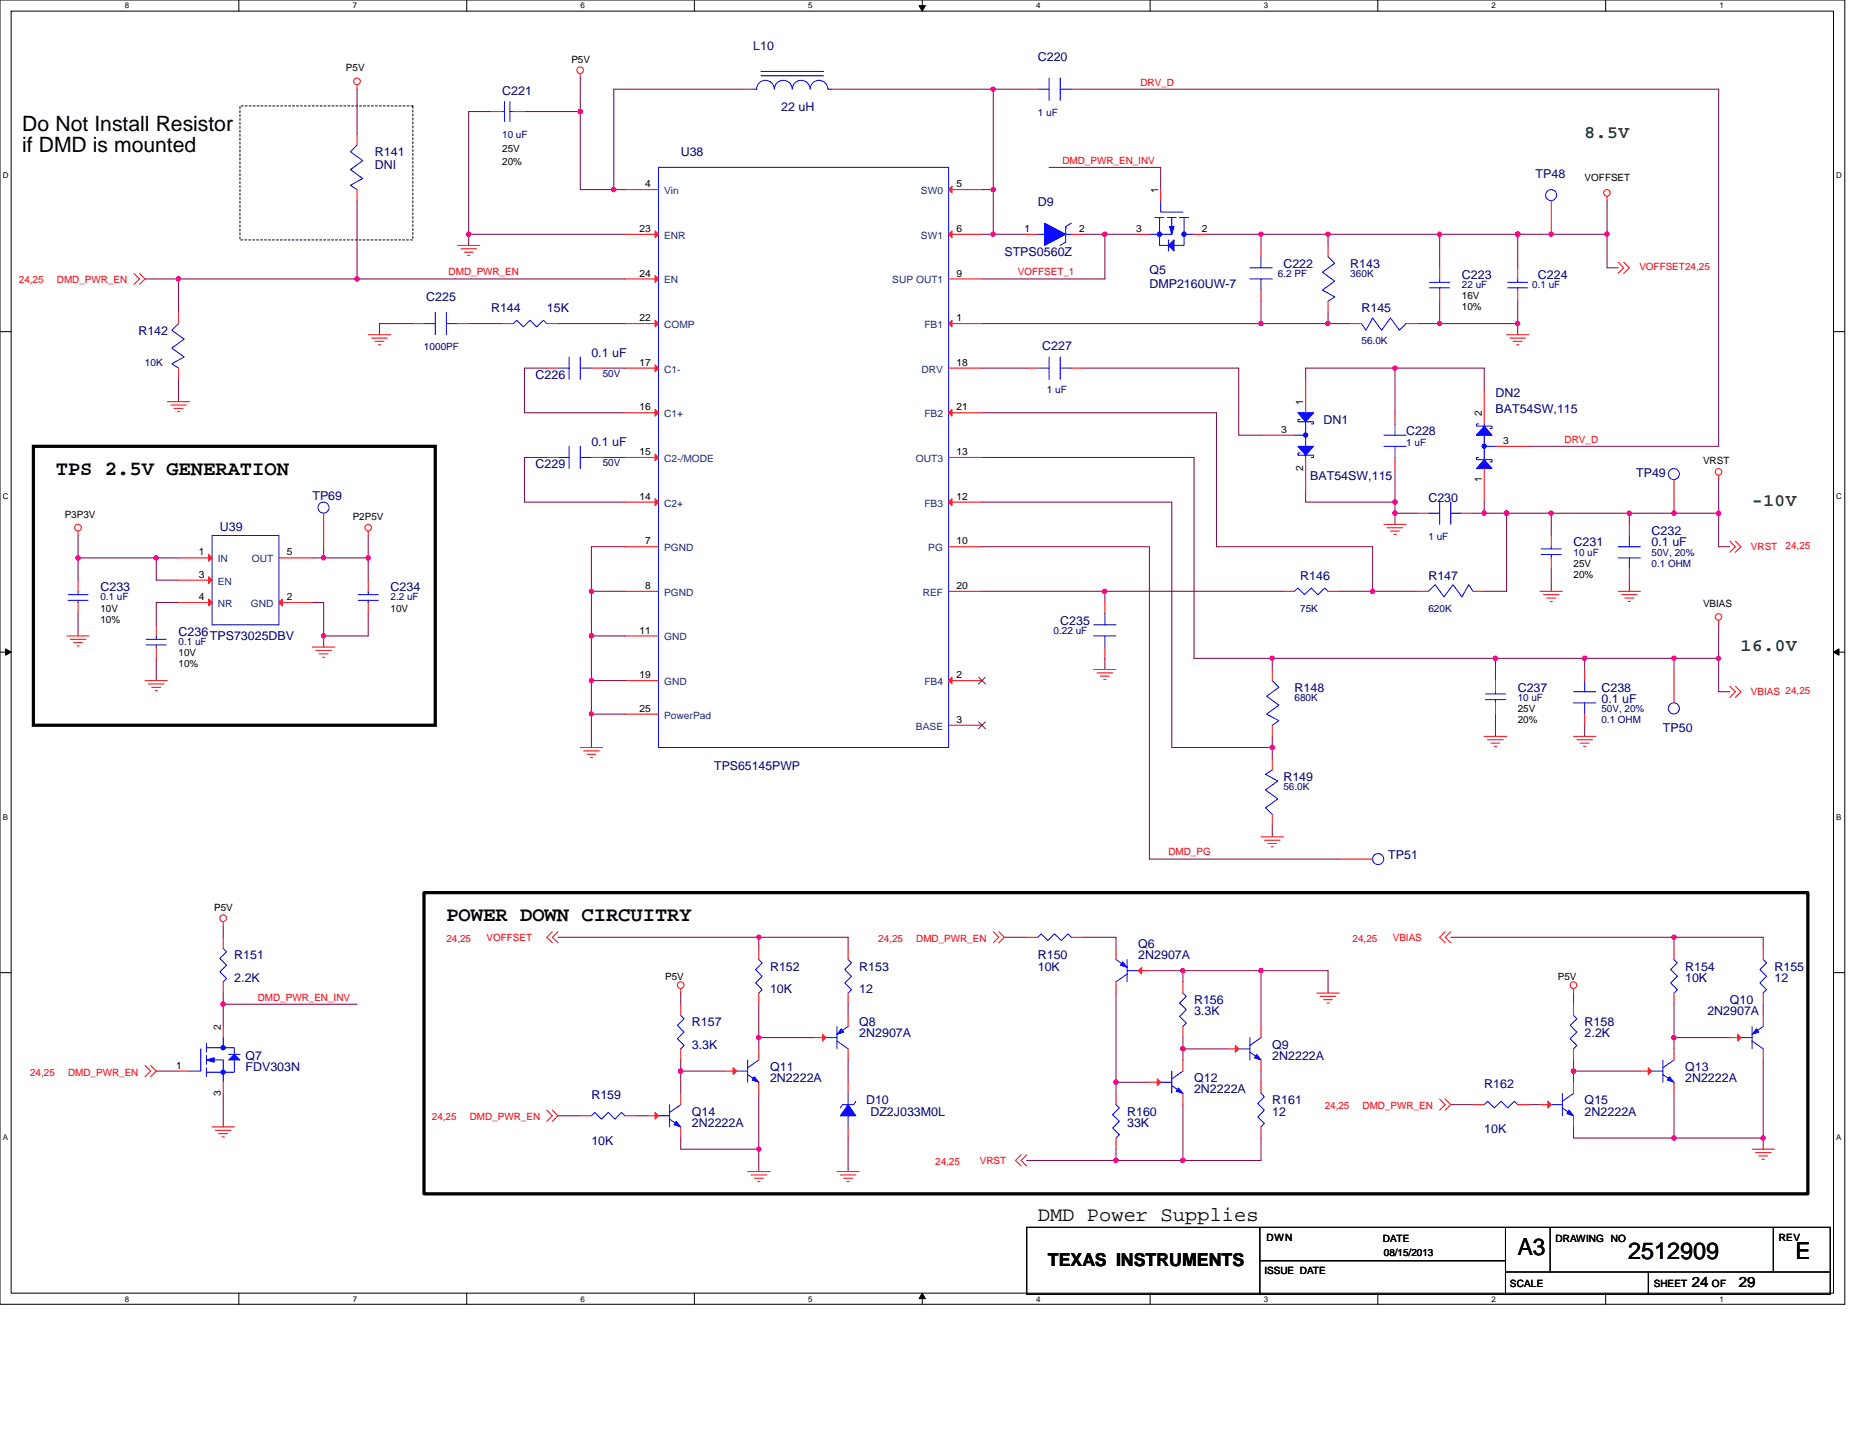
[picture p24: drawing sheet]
<svg xmlns="http://www.w3.org/2000/svg" width="279mm" height="216mm" viewBox="0 0 279 216" stroke-linecap="round" stroke-linejoin="round" font-family="sans-serif">
<defs><g id="words">
<g font-size="3.5">
<text x="228" y="188.6">A3</text>
<text x="244.6" y="189.2">2512909</text>
<text x="269.7" y="189.2">E</text>
</g>
<g font-size="3.2">
<text x="3.3" y="19.6">Do Not Install Resistor</text>
<text x="3.3" y="22.9">if DMD is mounted</text>
</g>
<g font-size="3.1">
<text x="8.4" y="71.3">TPS 2.5V GENERATION</text>
<text x="67.1" y="138.4">POWER DOWN CIRCUITRY</text>
<text x="155.9" y="183.5">DMD Power Supplies</text>
</g>
<g font-size="2.7" fill="#008000">
<text x="238" y="20.7">8.5V</text>
<text x="263.2" y="76">-10V</text>
<text x="261.5" y="97.8">16.0V</text>
</g>
<text font-size="2.7" x="157.4" y="190.2">TEXAS INSTRUMENTS</text>
<g font-size="2.2">
<text x="254.1" y="193.4">24</text>
<text x="261.2" y="193.4">29</text>
</g>
<g font-size="1.8" fill="#000080">
<text x="113.2" y="7.5">L10</text>
<text x="155.9" y="9.2">C220</text>
<text x="75.4" y="14.2">C221</text>
<text x="117.3" y="16.7">22 uH</text>
<text x="56.3" y="23.4">R141</text>
<text x="102.3" y="23.4">U38</text>
<text x="56.3" y="25.4">DNI</text>
<text x="230.7" y="26.8">TP48</text>
<text x="155.9" y="31">D9</text>
<text x="150.9" y="38.5">STPS0560Z</text>
<text x="172.7" y="41.2">Q5</text>
<text x="192.8" y="40.2">C222</text>
<text x="202.8" y="40.2">R143</text>
<text x="219.6" y="41.9">C223</text>
<text x="231" y="41.9">C224</text>
<text x="64" y="45.2">C225</text>
<text x="73.8" y="46.9">R144</text>
<text x="82.1" y="46.9">15K</text>
<text x="172.7" y="43.2">DMP2160UW-7</text>
<text x="204.5" y="46.9">R145</text>
<text x="20.8" y="50.3">R142</text>
<text x="88.8" y="53.6">0.1 uF</text>
<text x="156.6" y="52.6">C227</text>
<text x="80.5" y="57">C226</text>
<text x="224.6" y="59.6">DN2</text>
<text x="198.8" y="63.7">DN1</text>
<text x="211.2" y="65.3">C228</text>
<text x="224.6" y="62">BAT54SW,115</text>
<text x="80.5" y="70.4">C229</text>
<text x="88.8" y="67">0.1 uF</text>
<text x="245.8" y="71.7">TP49</text>
<text x="46.9" y="75.1">TP69</text>
<text x="196.8" y="72.1">BAT54SW,115</text>
<text x="214.6" y="75.4">C230</text>
<text x="33" y="79.8">U39</text>
<text x="236.4" y="82.1">C231</text>
<text x="248.1" y="80.4">C232</text>
<text x="248.1" y="82.1">0.1 uF</text>
<text x="15.1" y="88.8">C233</text>
<text x="58.7" y="88.8">C234</text>
<text x="195.3" y="87.1">R146</text>
<text x="214.6" y="87.1">R147</text>
<text x="26.8" y="95.5">C236</text>
<text x="159.3" y="93.9">C235</text>
<text x="31.5" y="96.2">TPS73025DBV</text>
<text x="194.5" y="103.9">R148</text>
<text x="228" y="103.9">C237</text>
<text x="240.6" y="103.9">C238</text>
<text x="240.6" y="105.6">0.1 uF</text>
<text x="249.8" y="109.9">TP50</text>
<text x="107.3" y="115.6">TPS65145PWP</text>
<text x="192.8" y="117.3">R149</text>
<text x="208.5" y="129.1">TP51</text>
<text x="171" y="142.5">Q6</text>
<text x="35.2" y="144.1">R151</text>
<text x="35.2" y="147.5">2.2K</text>
<text x="115.7" y="145.8">R152</text>
<text x="115.7" y="149.2">10K</text>
<text x="129.1" y="145.8">R153</text>
<text x="129.1" y="149.2">12</text>
<text x="155.9" y="144.1">R150</text>
<text x="155.9" y="145.8">10K</text>
<text x="171" y="144.1">2N2907A</text>
<text x="253.1" y="145.8">R154</text>
<text x="253.1" y="147.5">10K</text>
<text x="266.6" y="145.8">R155</text>
<text x="266.6" y="147.5">12</text>
<text x="103.9" y="154.2">R157</text>
<text x="129.1" y="154.2">Q8</text>
<text x="129.1" y="155.9">2N2907A</text>
<text x="179.4" y="150.9">R156</text>
<text x="179.4" y="152.5">3.3K</text>
<text x="238" y="154.2">R158</text>
<text x="238" y="155.9">2.2K</text>
<text x="256.5" y="152.5">2N2907A</text>
<text x="259.8" y="150.9">Q10</text>
<text x="36.9" y="159.2">Q7</text>
<text x="36.9" y="160.9">FDV303N</text>
<text x="103.9" y="157.5">3.3K</text>
<text x="115.7" y="160.9">Q11</text>
<text x="191.1" y="157.5">Q9</text>
<text x="191.1" y="159.2">2N2222A</text>
<text x="253.1" y="160.9">Q13</text>
<text x="88.8" y="165.1">R159</text>
<text x="103.9" y="167.6">Q14</text>
<text x="115.7" y="162.6">2N2222A</text>
<text x="130.1" y="165.9">D10</text>
<text x="130.7" y="167.6">DZ2J033M0L</text>
<text x="169.3" y="167.6">R160</text>
<text x="179.4" y="162.6">Q12</text>
<text x="179.4" y="164.3">2N2222A</text>
<text x="191.1" y="165.9">R161</text>
<text x="191.1" y="167.6">12</text>
<text x="222.9" y="163.4">R162</text>
<text x="238" y="165.9">Q15</text>
<text x="238" y="167.6">2N2222A</text>
<text x="253.1" y="162.6">2N2222A</text>
<text x="88.8" y="172">10K</text>
<text x="103.9" y="169.3">2N2222A</text>
<text x="169.3" y="169.3">33K</text>
<text x="222.9" y="170.3">10K</text>
</g>
<g font-size="1.5">
<text x="52" y="10.7">P5V</text>
<text x="85.8" y="9.4">P5V</text>
<text x="75.4" y="22.8">25V</text>
<text x="75.4" y="24.8">20%</text>
<text x="96.9" y="28.1">4</text>
<text x="143.7" y="28.1">5</text>
<text x="174" y="29" transform="rotate(-90 174 29)">1</text>
<text x="238" y="27.2">VOFFSET</text>
<text x="96.1" y="34.8">23</text>
<text x="143.7" y="34.8">6</text>
<text x="153.9" y="34.8">1</text>
<text x="162.1" y="34.8">2</text>
<text x="170.6" y="34.8">3</text>
<text x="180.5" y="34.8">2</text>
<text x="96.1" y="41.6">24</text>
<text x="143.7" y="41.6">9</text>
<text x="219.6" y="44.9">16V</text>
<text x="219.6" y="46.6">10%</text>
<text x="96.1" y="48.3">22</text>
<text x="143.7" y="48.3">1</text>
<text x="96.1" y="54.9">17</text>
<text x="143.7" y="54.9">18</text>
<text x="96.1" y="61.7">16</text>
<text x="143.7" y="61.7">21</text>
<text x="192.4" y="65">3</text>
<text x="195.8" y="60.9" transform="rotate(-90 195.8 60.9)">1</text>
<text x="222.6" y="62.5" transform="rotate(-90 222.6 62.5)">2</text>
<text x="96.1" y="68.4">15</text>
<text x="143.7" y="68.4">13</text>
<text x="195.8" y="70.7" transform="rotate(-90 195.8 70.7)">2</text>
<text x="225.8" y="66.7">3</text>
<text x="255.8" y="69.7">VRST</text>
<text x="9.7" y="77.8">P3P3V</text>
<text x="96.1" y="75.1">14</text>
<text x="143.7" y="75.1">12</text>
<text x="222.6" y="72.4" transform="rotate(-90 222.6 72.4)">1</text>
<text x="29.8" y="83.5">1</text>
<text x="43.1" y="83.5">5</text>
<text x="53" y="78.1">P2P5V</text>
<text x="96.9" y="81.8">7</text>
<text x="143.7" y="81.8">10</text>
<text x="29.8" y="86.8">3</text>
<text x="96.9" y="88.5">8</text>
<text x="143.7" y="88.5">20</text>
<text x="236.4" y="85.2">25V</text>
<text x="236.4" y="86.8">20%</text>
<text x="15.1" y="91.9">10V</text>
<text x="15.1" y="93.6">10%</text>
<text x="29.8" y="90.2">4</text>
<text x="43.1" y="90.2">2</text>
<text x="58.7" y="91.9">10V</text>
<text x="96.1" y="95.2">11</text>
<text x="255.8" y="91.2">VBIAS</text>
<text x="26.8" y="98.6">10V</text>
<text x="26.8" y="100.3">10%</text>
<text x="96.1" y="101.9">19</text>
<text x="143.7" y="101.9">2</text>
<text x="96.1" y="106.9">25</text>
<text x="228" y="107">25V</text>
<text x="143.7" y="108.6">3</text>
<text x="228" y="108.6">20%</text>
<text x="32.2" y="136.8">P5V</text>
<text x="99.9" y="147.2">P5V</text>
<text x="234" y="147.2">P5V</text>
<text x="33.2" y="154.7" transform="rotate(-90 33.2 154.7)">2</text>
<text x="26.5" y="160.6">1</text>
<text x="33.2" y="164.6" transform="rotate(-90 33.2 164.6)">3</text>
<text x="189.9" y="191.5">ISSUE DATE</text>
<text x="190.3" y="186.4">DWN</text>
<text x="207.7" y="186.6">DATE</text>
<text x="207.9" y="188.8">08/15/2013</text>
<text x="233.7" y="186.6">DRAWING</text>
<text x="242" y="186.6">NO</text>
<text x="267.2" y="186.4">REV</text>
<text x="226.8" y="193.3">SCALE</text>
<text x="248.4" y="193.3">SHEET</text>
<text x="257.2" y="193.3">OF</text>
</g>
<g font-size="1.5" fill="#000080">
<text x="155.9" y="17.4">1 uF</text>
<text x="75.4" y="20.8">10 uF</text>
<text x="191.9" y="41.6">6.2 PF</text>
<text x="202.8" y="41.6">360K</text>
<text x="219.6" y="43.3">22 uF</text>
<text x="230.2" y="43.3">0.1 uF</text>
<text x="63.7" y="52.6">1000PF</text>
<text x="204.5" y="51.6">56.0K</text>
<text x="21.8" y="55">10K</text>
<text x="90.5" y="56.7">50V</text>
<text x="157.2" y="59">1 uF</text>
<text x="90.5" y="70.1">50V</text>
<text x="211.2" y="67.1">1 uF</text>
<text x="214.6" y="81.2">1 uF</text>
<text x="236.4" y="83.5">10 uF</text>
<text x="248.1" y="83.5">50V, 20%</text>
<text x="248.1" y="85.2">0.1 OHM</text>
<text x="15.1" y="90.2">0.1 uF</text>
<text x="58.7" y="90.2">2.2 uF</text>
<text x="158.2" y="95.2">0.22 uF</text>
<text x="195.3" y="91.9">75K</text>
<text x="214.6" y="91.9">620K</text>
<text x="26.8" y="96.9">0.1 uF</text>
<text x="194.5" y="105.3">680K</text>
<text x="228" y="105.3">10 uF</text>
<text x="240.6" y="107">50V, 20%</text>
<text x="240.6" y="108.6">0.1 OHM</text>
<text x="192.8" y="118.7">56.0K</text>
</g>
<g font-size="1.5" fill="#f00">
<text x="171.3" y="12.8">DRV_D</text>
<text x="159.6" y="24.6">DMD_PWR_EN_INV</text>
<text x="67.4" y="41.4">DMD_PWR_EN</text>
<text x="152.9" y="41.4">VOFFSET_1</text>
<text x="246.3" y="40.6">VOFFSET24,25</text>
<text x="2.8" y="42.6">24,25</text>
<text x="8.6" y="42.6">DMD_PWR_EN</text>
<text x="235" y="66.5">DRV_D</text>
<text x="263" y="82.7">VRST</text>
<text x="268.2" y="82.5">24,25</text>
<text x="263" y="104.5">VBIAS 24,25</text>
<text x="175.5" y="128.5">DMD_PG</text>
<text x="67.1" y="141.5">24,25</text>
<text x="73.1" y="141.3">VOFFSET</text>
<text x="131.9" y="141.5">24,25</text>
<text x="137.6" y="141.5">DMD_PWR_EN</text>
<text x="203.2" y="141.5">24,25</text>
<text x="209.2" y="141.3">VBIAS</text>
<text x="38.7" y="150.3">DMD_PWR_EN_INV</text>
<text x="4.5" y="161.6">24,25</text>
<text x="10.2" y="161.6">DMD_PWR_EN</text>
<text x="199" y="166.6">24,25</text>
<text x="204.7" y="166.6">DMD_PWR_EN</text>
<text x="64.9" y="168.3">24,25</text>
<text x="70.6" y="168.3">DMD_PWR_EN</text>
<text x="140.5" y="175">24,25</text>
<text x="147.2" y="174.9">VRST</text>
</g>
<g font-size="1.5" fill="#004080">
<text x="99.8" y="29.2">Vin</text>
<text x="138.3" y="29.2">SW0</text>
<text x="99.8" y="35.9">ENR</text>
<text x="138.3" y="35.9">SW1</text>
<text x="99.8" y="42.6">EN</text>
<text x="134" y="42.6">SUP OUT1</text>
<text x="99.8" y="49.3">COMP</text>
<text x="138.9" y="49.3">FB1</text>
<text x="99.8" y="56">C1-</text>
<text x="138.4" y="56">DRV</text>
<text x="99.8" y="62.7">C1+</text>
<text x="138.9" y="62.7">FB2</text>
<text x="99.8" y="69.4">C2-/MODE</text>
<text x="137.6" y="69.4">OUT3</text>
<text x="99.8" y="76.1">C2+</text>
<text x="138.9" y="76.1">FB3</text>
<text x="99.8" y="82.8">PGND</text>
<text x="139.4" y="82.8">PG</text>
<text x="32.7" y="84.5">IN</text>
<text x="32.7" y="87.8">EN</text>
<text x="37.8" y="84.5">OUT</text>
<text x="99.8" y="89.5">PGND</text>
<text x="138.6" y="89.5">REF</text>
<text x="32.7" y="91.2">NR</text>
<text x="37.7" y="91.2">GND</text>
<text x="99.8" y="96.2">GND</text>
<text x="99.8" y="102.9">GND</text>
<text x="99.8" y="108">PowerPad</text>
<text x="138.9" y="102.9">FB4</text>
<text x="137.6" y="109.6">BASE</text>
</g>
<g font-size="1.2">
<text x="18.8" y="1.3">8</text>
<text x="53" y="1.3">7</text>
<text x="87.2" y="1.3">6</text>
<text x="121.4" y="1.3">5</text>
<text x="155.6" y="1.3">4</text>
<text x="189.9" y="1.3">3</text>
<text x="224.1" y="1.3">2</text>
<text x="258.3" y="1.3">1</text>
<text x=".4" y="26.8">D</text>
<text x="275.8" y="26.8">D</text>
<text x=".4" y="75">C</text>
<text x="275.8" y="75">C</text>
<text x=".4" y="123.1">B</text>
<text x="275.8" y="123.1">B</text>
<text x=".4" y="171.3">A</text>
<text x="275.8" y="171.3">A</text>
<text x="18.8" y="195.6">8</text>
<text x="53" y="195.6">7</text>
<text x="87.2" y="195.6">6</text>
<text x="121.4" y="195.6">5</text>
<text x="155.6" y="195.6">4</text>
<text x="189.9" y="195.6">3</text>
<text x="224.1" y="195.6">2</text>
<text x="258.3" y="195.6">1</text>
</g>
</g></defs>
<path d="M0 0h277.1v196h-277.1zM1.7 1.7h273.7v192.6h-273.7z" fill="none" stroke="#000" stroke-width=".15"/>
<g fill="#fff">
<path d="M18.8 .2h.6v1.3h-.6z"/>
<path d="M18.8 194.5h.6v1.3h-.6z"/>
</g>
<path d="M35.9 0v1.7M35.9 194.3v1.7" fill="none" stroke="#000" stroke-width=".15"/>
<g fill="#fff">
<path d="M53 .2h.6v1.3h-.6z"/>
<path d="M53 194.5h.6v1.3h-.6z"/>
</g>
<path d="M70.1 0v1.7M70.1 194.3v1.7" fill="none" stroke="#000" stroke-width=".15"/>
<g fill="#fff">
<path d="M87.2 .2h.7v1.3h-.7z"/>
<path d="M87.2 194.5h.7v1.3h-.7z"/>
</g>
<path d="M104.3 0v1.7M104.3 194.3v1.7" fill="none" stroke="#000" stroke-width=".15"/>
<g fill="#fff">
<path d="M121.4 .2h.7v1.3h-.7z"/>
<path d="M121.4 194.5h.7v1.3h-.7z"/>
</g>
<path d="M138.5 0v1.7M138.5 194.3v1.7" fill="none" stroke="#000" stroke-width=".15"/>
<path d="M138 .8h1l-.5 .9zM138.5 194.3l.5 .8h-1z" fill="#000" stroke="#000" stroke-width=".15"/>
<g fill="#fff">
<path d="M155.6 .2h.7v1.3h-.7z"/>
<path d="M155.6 194.5h.7v1.3h-.7z"/>
</g>
<path d="M172.8 0v1.7M172.8 194.3v1.7" fill="none" stroke="#000" stroke-width=".15"/>
<g fill="#fff">
<path d="M189.9 .2h.6v1.3h-.6z"/>
<path d="M189.9 194.5h.6v1.3h-.6z"/>
</g>
<path d="M207 0v1.7M207 194.3v1.7" fill="none" stroke="#000" stroke-width=".15"/>
<g fill="#fff">
<path d="M224.1 .2h.6v1.3h-.6z"/>
<path d="M224.1 194.5h.6v1.3h-.6z"/>
</g>
<path d="M241.2 0v1.7M241.2 194.3v1.7" fill="none" stroke="#000" stroke-width=".15"/>
<g fill="#fff">
<path d="M258.3 .2h.7v1.3h-.7z"/>
<path d="M258.3 194.5h.7v1.3h-.7z"/>
<path d="M.4 25.7h.9v1.4h-.9z"/>
<path d="M275.8 25.7h.9v1.4h-.9z"/>
<path d="M.4 73.9h.9v1.3h-.9z"/>
<path d="M275.8 73.9h.9v1.3h-.9z"/>
</g>
<path d="M0 49.8h1.7M275.4 49.8h1.7" fill="none" stroke="#000" stroke-width=".15"/>
<g fill="#fff">
<path d="M.4 122h.8v1.4h-.8z"/>
<path d="M275.8 122h.8v1.4h-.8z"/>
</g>
<path d="M0 98h1.7M275.4 98h1.7" fill="none" stroke="#000" stroke-width=".15"/>
<path d="M.8 97.5l.9 .5-.9 .4zM275.4 98l.8-.5v.9z" fill="#000" stroke="#000" stroke-width=".15"/>
<g fill="#fff">
<path d="M.4 170.2h.8v1.3h-.8z"/>
<path d="M275.8 170.2h.8v1.3h-.8z"/>
</g>
<path d="M0 146.1h1.7M275.4 146.1h1.7M154.2 184.4h120.7v10.1h-120.7zM189.3 184.4v10.1M189.3 189.4h36.8M226.1 184.4v10.1M226.1 191.1h6.8M232.9 184.4v6.7h41.9M247.6 191.1v3.4M266.4 184.4v6.7" fill="none" stroke="#000" stroke-width=".15"/>
<path d="M36 15.9h26v20.1h-26z" fill="none" stroke="#000" stroke-width=".15" stroke-dasharray=".3 .3"/>
<path d="M5 67.1h60.4v41.9h-60.4zM63.7 134.1h207.9v45.3h-207.9z" fill="none" stroke="#000" stroke-width=".49"/>
<g fill="none" stroke="#800040" stroke-width=".15">
<path d="M53.6 13.4v6.7M73.8 16.8h-3.4v18.4M78.8 16.8h8.4M87.2 11.7v5.1M87.2 16.8v11.7h5M111.5 13.4h-19.3v15.1M126.6 13.4h22.6v15.1M149.2 13.4h5M162.6 13.4h95.6v53.7h-28.5M53.6 30.2v11.7M70.4 35.2h23.5M70.4 35.2v1.7"/>
<path d="M92.2 28.5h1.7M147.5 28.5h1.7M147.5 35.2h1.7M149.2 35.2h5M149.2 28.5v6.7M157.6 25.1h16.7v3.4M162.6 35.2h3.4M166 35.2v6.7h-18.5M166 35.2h5M181 35.2h8.4M189.4 35.2h10.1M189.4 35.2v1.7"/>
<path d="M199.5 35.2v1.7M199.5 35.2h16.8M216.3 35.2h11.7M216.3 35.2v5M228 35.2v5M228 35.2h13.4M241.4 35.2v5h1.7M241.4 30.2v5M21.8 41.9h5M26.8 41.9h26.8M26.8 57v3.3M26.8 41.9v5"/>
<path d="M53.6 41.9h40.3M62 48.6h-5v1.7M70.4 48.6h5M82.1 55.3h-3.3v6.7h15.1M83.8 48.6h10.1M90.5 55.3h3.4M147.5 55.3h6.7M147.5 48.6h41.9M162.6 55.3h23.5v10.1h3.3M189.4 45.3v3.3M189.4 48.6h10.1M199.5 46.9v1.7"/>
<path d="M199.5 48.6h3.3M209.5 55.3h13.4v3.4M209.5 55.3h-13.4v1.7M209.5 55.3v6.7M212.9 48.6h3.4M216.3 48.6h11.7M216.3 45.3v3.3M228 45.3v3.3M228 48.6v1.7M82.1 68.7h-3.3v6.7h15.1M90.5 68.7h3.4M147.5 75.4h28.5v36.9h15.1"/>
<path d="M147.5 62h35.2v20.1h23.5v6.7M147.5 68.7h31.9v30.2h11.7M196.1 73.8v1.6h13.4M209.5 75.4v1.7h3.4M209.5 77.1v1.7M209.5 70.4v5M221.3 77.1h1.6M222.9 77.1h3.4M222.9 75.4v1.7M226.3 77.1v11.7h-3.4M226.3 77.1h6.7M233 77.1v3.4"/>
<path d="M233 77.1h11.8M244.8 77.1h13.4M244.8 77.1v1.7M258.2 77.1v5h1.6M258.2 72.1v5M11.7 83.8v3.4M11.7 92.2v3.3M11.7 80.5v3.3M11.7 83.8h11.8M23.5 83.8v3.4h3.3M23.5 83.8h3.3M23.5 98.9v3.4"/>
<path d="M26.8 90.5h-3.3v3.4M46.9 90.5h1.7v5M48.6 82.1v1.7h-1.7M48.6 83.8h6.7M48.6 95.5v1.7M55.3 83.8v3.4M55.3 92.2v3.3h-6.7M55.3 80.5v3.3M88.8 95.5h5.1M88.8 88.8h5.1M88.8 95.5v6.8M88.8 88.8v6.7"/>
<path d="M93.9 82.1h-5.1v6.7M147.5 88.8h18.5v1.7M147.5 82.1h25.2v47h28.5M166 98.9v1.7M166 88.8h26.8M191.1 98.9h33.5M191.1 98.9v1.7M201.2 88.8h5M206.2 88.8h6.7M224.6 98.9h26.9v1.7M224.6 98.9v3.4M233 85.5v3.3"/>
<path d="M238 98.9v1.7M244.8 87.2v1.6M251.5 98.9h6.7M258.2 98.9v5h1.6M258.2 93.9v5M88.8 102.3h5.1M88.8 102.3v5h5.1M88.8 107.3v5M191.1 110.6v1.7M191.1 112.3v1.7M224.6 107.3v3.3M238 109v1.6"/>
<path d="M33.5 139.1v1.7M191.1 124.1v1.6M33.5 150.9v3.3M33.5 150.9h20.1M33.5 149.2v1.7M83.8 140.8h30.2M102.3 159.3v1.6M102.3 149.2v1.7M114 140.8v1.7M114 150.9v5M114 155.9v1.7M114 140.8h13.4v1.7"/>
<path d="M114 155.9h8.4M127.4 159.3v3.3M127.4 150.9v1.6M150.9 140.8h3.3M162.6 140.8h5v1.7M167.6 149.2v13.4M172.7 145.8h5M177.7 145.8h11.7M177.7 155.9v1.7M177.7 157.6v1.7M177.7 145.8v1.7M177.7 157.6h6.7"/>
<path d="M189.4 145.8h10.1v3.4M189.4 145.8v8.4M217.9 140.8h33.6M236.4 159.3v1.6M236.4 149.2v1.7M251.5 155.9v1.7M251.5 155.9h8.3M251.5 140.8h13.4v1.7M251.5 150.9v5M251.5 140.8v1.7M264.9 150.9v1.6M264.9 159.3v11.7"/>
<path d="M23.5 160.9h3.3M33.5 164.3v5M83.8 167.6h3.4M95.5 167.6h1.7M102.3 171v1.7h11.7M102.3 160.9v3.4M102.3 160.9h6.7M114 164.3v8.4M114 172.7v3.3M127.4 171v5M154.2 174.3h13.4M167.6 174.3h10.1"/>
<path d="M167.6 162.6v1.7M167.6 172.7v1.6M167.6 162.6h5.1M177.7 166v8.3M189.4 160.9v1.7M189.4 171v3.3h-11.7M217.9 166h3.4M229.7 166h1.6M236.4 160.9h10M236.4 160.9v1.7M236.4 169.3v1.7h15.1M251.5 171h13.4"/>
<path d="M251.5 164.3v6.7M264.9 171v1.7"/>
</g>
<g fill="#f0f" stroke="#f0f" stroke-width=".15">
<circle cx="23.4" cy="83.8" r=".32"/>
<circle cx="11.7" cy="83.8" r=".33"/>
<circle cx="55.3" cy="83.8" r=".32"/>
<circle cx="48.6" cy="83.8" r=".32"/>
<circle cx="48.6" cy="95.5" r=".32"/>
<circle cx="233" cy="35.2" r=".32"/>
<circle cx="228" cy="35.2" r=".33"/>
<circle cx="216.2" cy="35.2" r=".32"/>
<circle cx="191.1" cy="98.9" r=".32"/>
<circle cx="238" cy="98.9" r=".33"/>
<circle cx="224.6" cy="98.9" r=".32"/>
<circle cx="228" cy="48.6" r=".33"/>
<circle cx="216.2" cy="48.6" r=".32"/>
<circle cx="209.5" cy="75.4" r=".33"/>
<circle cx="87.1" cy="16.8" r=".33"/>
<circle cx="206.2" cy="88.8" r=".32"/>
<circle cx="222.9" cy="77.1" r=".32"/>
<circle cx="226.3" cy="77.1" r=".33"/>
<circle cx="191.1" cy="112.3" r=".32"/>
<circle cx="165.9" cy="35.2" r=".32"/>
<circle cx="209.5" cy="77.1" r=".33"/>
<circle cx="88.8" cy="88.8" r=".32"/>
<circle cx="88.8" cy="102.2" r=".32"/>
<circle cx="88.8" cy="95.5" r=".32"/>
<circle cx="92.2" cy="28.5" r=".33"/>
<circle cx="199.5" cy="48.6" r=".32"/>
<circle cx="209.5" cy="55.3" r=".33"/>
<circle cx="189.4" cy="48.6" r=".32"/>
<circle cx="149.2" cy="13.4" r=".32"/>
<circle cx="88.8" cy="107.3" r=".32"/>
<circle cx="149.2" cy="35.2" r=".32"/>
<circle cx="149.2" cy="28.5" r=".32"/>
<circle cx="199.5" cy="35.2" r=".32"/>
<circle cx="233" cy="77.1" r=".32"/>
<circle cx="165.9" cy="88.8" r=".32"/>
<circle cx="189.4" cy="35.2" r=".32"/>
<circle cx="114" cy="155.9" r=".32"/>
<circle cx="114" cy="140.8" r=".32"/>
<circle cx="114" cy="172.7" r=".32"/>
<circle cx="102.2" cy="160.9" r=".33"/>
<circle cx="167.6" cy="162.6" r=".33"/>
<circle cx="177.7" cy="157.6" r=".33"/>
<circle cx="177.7" cy="145.8" r=".33"/>
<circle cx="189.4" cy="145.8" r=".32"/>
<circle cx="177.7" cy="174.3" r=".33"/>
<circle cx="167.6" cy="174.3" r=".33"/>
<circle cx="264.9" cy="171" r=".32"/>
<circle cx="236.4" cy="160.9" r=".33"/>
<circle cx="251.4" cy="155.9" r=".33"/>
<circle cx="251.4" cy="140.8" r=".33"/>
<circle cx="244.7" cy="77.1" r=".33"/>
<circle cx="26.8" cy="41.9" r=".33"/>
<circle cx="53.6" cy="41.9" r=".33"/>
<circle cx="70.4" cy="35.2" r=".33"/>
<circle cx="241.4" cy="35.2" r=".32"/>
<circle cx="251.4" cy="171" r=".33"/>
<circle cx="258.1" cy="77.1" r=".32"/>
<circle cx="251.4" cy="77.1" r=".33"/>
<circle cx="258.1" cy="98.9" r=".32"/>
<circle cx="251.4" cy="98.9" r=".33"/>
<circle cx="33.5" cy="150.9" r=".33"/>
</g>
<g fill="none" stroke="#f00" stroke-width=".15">
<path d="M53.6 12.7v.7M73.8 16.8h1.6M77.1 16.8h1.7M87.2 11.1v.6M111.5 13.4h1.7M124.9 13.4h1.7M154.2 13.4h1.7M160.9 13.4h1.7M53.6 20.1v1.7M53.6 28.5v1.7M68.7 36.9h3.4M69.2 37.4h2.4"/>
<path d="M69.7 37.9h1.4M70.2 38.4h.4M93.9 28.5h5M93.9 35.2h5M142.5 28.5h5M142.5 35.2h5M154.2 35.2h1.7M160.9 35.2h1.7M171 35.2h1.7M174.3 28.5v1.7M179.4 35.2h1.6M189.4 36.9v1.6"/>
<path d="M199.5 36.9v1.6M233 30.2v5M241.4 29.5v.7M243.1 39.4l.8 .8-.8 .9M243.9 39.4l.9 .8-.9 .9M20.1 41.1l.9 .8-.9 .8M21 41.1l.8 .8-.8 .8M26.8 46.9v1.7M26.8 55.3v1.7M55.3 50.3h3.4M55.8 50.8h2.4M56.3 51.3h1.4"/>
<path d="M56.8 51.8h.4M62 48.6h1.7M68.7 48.6h1.7M75.4 48.6h1.7M82.1 48.6h1.7M82.1 55.3h1.7M88.8 55.3h1.7M93.9 48.6h5M93.9 41.9h5M93.9 55.3h5M142.5 55.3h5M142.5 48.6h5"/>
<path d="M142.5 41.9h5M154.2 55.3h1.7M160.9 55.3h1.7M189.4 43.6v1.7M196.1 57v5M199.5 45.3v1.6M202.8 48.6h1.7M211.2 48.6h1.7M216.3 43.6v1.7M216.3 40.2v1.7M222.9 58.7v5M226.3 50.3h3.4"/>
<path d="M226.8 50.8h2.4M227.3 51.3h1.4M227.8 51.8h.4M228 43.6v1.7M228 40.2v1.7M11.7 79.8v.7M25.1 60.3h3.4M25.7 60.9h2.3M26.1 61.4h1.4M26.6 61.8h.4M48.6 77.1v5M55.3 79.8v.7"/>
<path d="M82.1 68.7h1.7M88.8 68.7h1.7M93.9 62h5M93.9 68.7h5M93.9 75.4h5M142.5 68.7h5M142.5 62h5M142.5 75.4h5M189.4 65.4h5.1M196.1 68.7v5.1M207.9 78.8h3.3M208.4 79.3h2.3"/>
<path d="M208.9 79.8h1.3M209.5 68.7v1.7M209.5 62v1.7M212.9 77.1h1.7M219.6 77.1h1.7M222.9 70.4v5M224.6 67.1h5.1M244.8 78.8v1.7M251.5 72.1v5M258.2 71.4v.7M10.1 95.5h3.3M10.6 96.1h2.3"/>
<path d="M11.1 96.6h1.3M11.6 97h.3M11.7 90.5v1.7M11.7 87.2v1.6M23.5 97.2v1.7M23.5 93.9v1.6M26.8 83.8h5.1M26.8 87.2h5.1M26.8 90.5h5.1M41.9 83.8h5M41.9 90.5h5M46.9 97.2h3.4"/>
<path d="M47.4 97.7h2.4M47.9 98.2h1.4M48.5 98.7h.3M55.3 90.5v1.7M55.3 87.2v1.6M93.9 95.5h5M93.9 82.1h5M93.9 88.8h5M142.5 82.1h5M142.5 88.8h5M166 90.5v1.7M166 97.2v1.7"/>
<path d="M192.8 88.8h1.7M199.5 88.8h1.7M209.4 80.3h.3M212.9 88.8h1.7M221.3 88.8h1.6M231.3 88.8h3.4M231.8 89.3h2.4M232.3 89.9h1.4M232.9 90.4h.3M233 80.5v1.6M233 83.8v1.7M243.1 88.8h3.3"/>
<path d="M243.6 89.3h2.3M244.1 89.9h1.3M244.6 90.4h.3M244.8 85.5v1.7M258.2 93.2v.7M259.8 81.3l.9 .8-.9 .9M260.7 81.3l.8 .8-.8 .9M21.8 102.3h3.3M22.3 102.8h2.3M22.8 103.3h1.3M23.3 103.8h.3M87.2 112.3h3.3"/>
<path d="M87.7 112.8h2.3M88.2 113.3h1.3M88.7 113.8h.3M93.9 102.3h5M93.9 107.3h5M142.5 109h5M142.5 102.3h5M164.3 100.6h3.3M164.8 101.1h2.3M165.3 101.6h1.3M165.8 102.1h.3M191.1 100.6v1.7"/>
<path d="M191.1 109v1.6M191.1 114v1.7M222.9 110.6h3.4M223.5 111.1h2.3M224 111.7h1.3M224.5 112.1h.3M224.6 102.3v1.6M224.6 105.6v1.7M236.4 110.6h3.3M236.9 111.1h2.3M237.4 111.7h1.3M237.9 112.1h.3"/>
<path d="M238 100.6v1.7M238 107.3v1.7M251.5 100.6v5M259.8 103.1l.9 .8-.9 .9M260.7 103.1l.8 .8-.8 .9M33.5 138.5v.6M83 140l-.9 .8 .9 .8M83.8 140l-.8 .8 .8 .8M149.2 140l.8 .8-.8 .8M150 140l.9 .8-.9 .8M189.4 125.7h3.4M189.9 126.2h2.4"/>
<path d="M190.4 126.7h1.4M190.9 127.2h.4M191.1 122.4v1.7M201.2 129.1h5M217.1 140l-.8 .8 .8 .8M217.9 140l-.8 .8 .8 .8M33.5 140.8v1.7M33.5 147.5v1.7M33.5 154.2v1.7M102.3 148.5v.7M102.3 150.9v1.6M102.3 157.6v1.7"/>
<path d="M114 142.5v1.7M114 149.2v1.7M114 157.6v1.7M122.4 155.9h1.7M127.4 157.6v1.7M127.4 152.5v1.7M127.4 142.5v1.7M127.4 149.2v1.7M154.2 140.8h1.7M160.9 140.8h1.7M167.6 147.5v1.7M167.6 142.5v1.7"/>
<path d="M171 145.8h1.7M177.7 147.5v1.7M177.7 154.2v1.7M177.7 159.3v1.6M184.4 157.6h1.7M189.4 154.2v1.7M189.4 159.3v1.6M197.8 149.2h3.4M198.3 149.7h2.4M198.8 150.2h1.4M199.3 150.7h.4M236.4 148.5v.7"/>
<path d="M236.4 150.9v1.6M236.4 157.6v1.7M251.5 157.6v1.7M251.5 142.5v1.7M251.5 149.2v1.7M259.8 155.9h1.7M264.9 142.5v1.7M264.9 149.2v1.7M264.9 157.6v1.7M264.9 152.5v1.7M21.8 160.1l.8 .8-.8 .9M22.6 160.1l.9 .8-.9 .9"/>
<path d="M26.8 160.9h1.7M31.9 169.3h3.3M32.3 169.8h2.4M32.9 170.3h1.3M33.4 170.8h.3M33.5 162.6v1.7M82.1 166.8l.9 .8-.9 .9M83 166.8l.8 .8-.8 .9M87.2 167.6h1.6M93.9 167.6h1.6M97.2 167.6h1.7M102.3 164.3v1.7"/>
<path d="M102.3 169.3v1.7M109 160.9h1.6M112.3 176h3.4M112.8 176.5h2.4M113.3 177h1.4M113.8 177.5h.4M114 162.6v1.7M125.7 176h3.4M126.2 176.5h2.4M126.7 177h1.4M127.2 177.5h.4M127.4 169.3v1.7"/>
<path d="M127.4 162.6v1.7M153.4 173.5l-.9 .8 .9 .9M154.2 173.5l-.8 .8 .8 .9M167.6 164.3v1.7M167.6 171v1.7M172.7 162.6h1.6M177.7 164.3v1.7M189.4 162.6v1.7M189.4 169.3v1.7M216.3 165.1l.8 .9-.8 .8M217.1 165.1l.8 .9-.8 .8M221.3 166h1.6"/>
<path d="M228 166h1.7M231.3 166h1.7M236.4 162.6v1.7M236.4 167.6v1.7M246.4 160.9h1.7M251.5 162.6v1.7M263.2 172.7h3.4M263.7 173.2h2.3M264.2 173.7h1.3M264.7 174.2h.3"/>
<circle cx="53.6" cy="12.2" r=".5"/>
<circle cx="87.2" cy="10.5" r=".5"/>
<circle cx="241.4" cy="29" r=".49"/>
<circle cx="11.7" cy="79.3" r=".5"/>
<circle cx="55.3" cy="79.3" r=".49"/>
<circle cx="258.1" cy="70.9" r=".49"/>
<circle cx="258.1" cy="92.7" r=".49"/>
<circle cx="33.5" cy="138" r=".5"/>
<circle cx="102.2" cy="148" r=".5"/>
<circle cx="236.4" cy="148" r=".5"/>
</g>
<g fill="none" stroke="#00f" stroke-width=".15">
<path d="M75.4 16.8h.4M75.8 15.3v3M76.6 15.3v3M76.6 16.8h.5M113.2 13.4h.5M113.7 13.4a1.32 1.32 0 0 1 1.3-1.3 1.32 1.32 0 0 1 1.3 1.3M114.3 11.4h9.4M114.3 10.7h9.4M116.3 13.4a1.33 1.33 0 0 1 1.4-1.3 1.33 1.33 0 0 1 1.3 1.3 1.34 1.34 0 0 1 1.3-1.3 1.34 1.34 0 0 1 1.4 1.3M121.7 13.4a1.32 1.32 0 0 1 1.3-1.3 1.32 1.32 0 0 1 1.4 1.3M124.4 13.4h.5M155.9 13.4h1.7"/>
<path d="M157.6 11.7v3.4M159.3 11.7v3.4M159.3 13.4h1.6M53.6 21.8l-1 1 1.9 1.3-1.9 1.4 1.9 1.3-1.9 1 1 .7M98.9 25.1h43.6v87.2h-43.6zM155.9 35.2h1M160.1 35.2h.8M160.1 34v.4M160.9 33.5l-.8 .5v2.4l-.8 .5M173.5 32.7h1.3M174.2 32.7v4.2h1.8M174.3 30.2v1.7h3.4"/>
<path d="M175.3 32.7h1.4M175.5 36v1.7M176 32.7v2.5h-3.3M177.2 32.7h1.3M177.9 35.2h1.5M177.9 32.7v4.2h-1.5M189.4 38.5v1.7M199.5 38.5l1 1.1-1.9 1.3 1.9 1.3-1.9 1.4 1.9 1-1 .7M26.8 48.6l-1 1 1.9 1.3-1.9 1.4 1.9 1.3-1.9 1.1 1 .6M63.7 48.6h1.7M65.4 46.9v3.4M67.1 46.9v3.4"/>
<path d="M67.1 48.6h1.6M77.1 48.6l.5-.5 1 1 1-1 1 1 1-1 .5 .5M83.8 55.3h1.7M85.5 53.6v3.4M87.2 53.6v3.4M87.2 55.3h1.6M155.9 55.3h1.7M157.6 53.6v3.4M159.3 53.6v3.4M159.3 55.3h1.6M187.7 40.2h3.4M187.7 41.9h3.4"/>
<path d="M189.4 41.9v1.7M204.5 48.6l.7 1 1-1.8 1.3 1.8 1.4-1.8 1.3 1.8 1-1M214.7 42.4h3.1M214.7 43.2h3.1M216.3 43.2v.4M216.3 41.9v.5M226.5 42.4h3M226.5 43.2h3M228 43.2v.4M228 41.9v.5M83.8 68.7h1.7M85.5 67.1v3.3"/>
<path d="M87.2 67.1v3.3M87.2 68.7h1.6M194.5 65.4h1.6M195.3 68.1h-.3v.3h2.3v.3h-.3M195.3 63h-.3v.4h2.3v.3h-.3M196.1 62v6.7M207.9 67.1h3.3M207.9 65.4h3.3M209.5 67.1v1.6M209.5 63.7v1.7M214.6 77.1h1.7M216.3 75.4v3.4"/>
<path d="M217.9 75.4v3.4M217.9 77.1h1.7M222.1 63.7h-.3v.3h2.3v.4h-.3M222.1 68.7h-.3v.4h2.3v.3h-.3M222.9 67.1h1.7M222.9 63.7v6.7M10.2 89.3h3M10.2 90.2h3M11.7 88.8v.5M11.7 90.2v.3M21.9 96.1h3.1M21.9 96.9h3.1"/>
<path d="M23.5 96.9v.3M23.5 95.5v.6M31.9 80.5h10v13.4h-10zM53.8 89.3h3M53.8 90.2h3M55.3 90.2v.3M55.3 88.8v.5M164.3 93.9h3.3M164.3 95.5h3.3M166 92.2v1.7M166 95.5v1.7M194.5 88.8l.5-.5 1 1 1-1 1 1 1-1 .5 .5"/>
<path d="M214.6 88.8l1-1 1.3 1.9 1.4-1.9 1.3 1.9 1-1.9 .7 1M231.5 83.3h3M231.5 82.5h3M233 82.1v.4M233 83.3v.5M243.1 82.1h3.3M243.1 83.8h3.3M244.8 80.5v1.6M244.8 83.8v1.7M191.1 102.3l1 1-1.8 1.3 1.8 1.3-1.8 1.4 1.8 1-1 .7M191.1 115.7l-1 .6 1.8 1-1.8 1.4 1.8 1.3-1.8 1.4 1 1M223.1 105.1h3"/>
<path d="M223.1 104.3h3M224.6 103.9v.4M224.6 105.1v.5M236.4 103.9h3.3M236.4 105.6h3.3M238 102.3v1.6M238 105.6v1.7M30.2 157.6v3.3h-1.7M31 157.4h4.2v1.5M31 158.6v1.3M31 156.7v1.4M31.9 159.3h1.6v3.3"/>
<path d="M33.5 142.5l.5 .5-1 1 1 1-1 1 1 1-.5 .5M33.5 155.9v1.5M34.4 158.4h1.6M35.2 159.3v1.8h-4.2M102.3 152.5l.5 .6-1.1 1 1.1 1-1.1 1 1.1 1-.5 .5M112.3 159.3v3.3M114 144.2l.5 .5-1 1 1 1-1 1 1 1-.5 .5M114 159.3l-1.7 1.1M124.1 155.9h1.6M125.7 156.4l1.7 1.2M125.7 154.2v3.4M127.4 144.2l.5 .5-1 1 1 1-1 1 1 1-.5 .5"/>
<path d="M127.4 154.2l-1.7 1.2M155.9 140.8l.5-.5 1 1 1-1 1 1 1-1 .5 .5M167.6 144.2l1.7 1.1M169.3 144.2v3.3M169.3 145.8h1.7M169.3 146.3l-1.7 1.2M177.7 149.2l.5 .5-1 1 1 1-1 1 1 1-.5 .5M186.1 157.6h1.6M187.7 158.1l1.7 1.2M187.7 155.9v3.4M189.4 155.9l-1.7 1.2M236.4 152.5l.5 .6-1 1 1 1-1 1 1 1-.5 .5"/>
<path d="M249.8 159.3v3.3M251.5 159.3l-1.7 1.1M251.5 144.2l.5 .5-1 1 1 1-1 1 1 1-.5 .5M261.5 155.9h1.7M263.2 156.4l1.7 1.2M263.2 154.2v3.4M264.9 144.2l.5 .5-1 1 1 1-1 1 1 1-.5 .5M264.9 154.2l-1.7 1.2M31 160.4v1.4M88.8 167.6l.5-.5 1.1 1 1-1 1 1 1-1 .5 .5M98.9 167.6h1.7M100.6 168.1l1.7 1.2"/>
<path d="M100.6 166v3.3M102.3 166l-1.7 1.1M110.6 160.9h1.7M112.3 161.4l1.7 1.2M127.4 167.6v1.7M127.4 164.3v1.7M128.6 165.5l-.4 .5h-1.6l-.4 .5M167.6 166l.5 .5-1 1 1 1-1 1 1 1-.5 .5M174.3 162.6h1.7M176 163.1l1.7 1.2M176 160.9v3.4M177.7 160.9l-1.7 1.2"/>
<path d="M189.4 164.3l.5 .5-1 1 1 1-1 1 1 1-.5 .5M222.9 166l.6-.5 1 1 1-1 1 1 1-1 .5 .5M233 166h1.7M234.7 166.5l1.7 1.1M234.7 164.3v3.3M236.4 164.3l-1.7 1.2M248.1 160.9h1.7M249.8 161.4l1.7 1.2"/>
<circle cx="233" cy="29.3" r=".83"/>
<circle cx="48.6" cy="76.3" r=".83"/>
<circle cx="251.4" cy="71.2" r=".83"/>
<circle cx="251.4" cy="106.4" r=".83"/>
<circle cx="207" cy="129.1" r=".83"/>
</g>
<g fill="#00f" stroke="#00f" stroke-width=".15">
<path d="M156.9 33.5l3.2 1.7-3.2 1.7z" fill-rule="evenodd"/>
<path d="M168.6 144.5l.7 .8-1-.3z" fill-rule="evenodd"/>
<path d="M126.4 154.6l.3 .5-1 .3z" fill-rule="evenodd"/>
<path d="M222.9 69.1l1.2 1.3h-2.3z" fill-rule="evenodd"/>
<path d="M222.9 64l1.2 1.4h-2.3z" fill-rule="evenodd"/>
<path d="M235.7 166.8l.7 .8-1-.3z" fill-rule="evenodd"/>
<path d="M195 62h2.3l-1.2 1.4z" fill-rule="evenodd"/>
<path d="M195 67.1h2.3l-1.2 1.3z" fill-rule="evenodd"/>
<path d="M250.8 161.8l.7 .8-1.1-.3z" fill-rule="evenodd"/>
<path d="M188.8 158.4l.6 .9-1-.4z" fill-rule="evenodd"/>
<path d="M101.6 168.5l.7 .8-1.1-.3z" fill-rule="evenodd"/>
<path d="M177 163.4l.7 .9-1-.3z" fill-rule="evenodd"/>
<path d="M175.5 36.9l.9-.9v1.7z" fill-rule="evenodd"/>
<path d="M175.7 34h.7l-.4 1.2z" fill-rule="evenodd"/>
<path d="M35.2 158.4l.8 .9h-1.6z" fill-rule="evenodd"/>
<path d="M31 159.3l1.2-.4v.7z" fill-rule="evenodd"/>
<path d="M113.3 161.8l.7 .8-1-.3z" fill-rule="evenodd"/>
<path d="M263.9 154.6l.3 .5-1 .3z" fill-rule="evenodd"/>
<path d="M127.4 166l1.2 1.6h-2.4z" fill-rule="evenodd"/>
<circle cx="222.9" cy="67" r=".32"/>
<circle cx="196.1" cy="65.4" r=".33"/>
<circle cx="177.8" cy="35.2" r=".33"/>
<circle cx="174.2" cy="35.2" r=".33"/>
<circle cx="33.5" cy="157.4" r=".33"/>
<circle cx="33.5" cy="161.1" r=".33"/>
</g>
<g fill="#f00" stroke="#f00" stroke-width=".15">
<path d="M171 145.8l.5-.5v1z"/>
<path d="M123.5 155.4l.6 .5-.6 .5z"/>
<path d="M232.5 165.5l.5 .5-.5 .5z"/>
<path d="M247.6 160.4l.5 .5-.5 .5z"/>
<path d="M185.6 157.1l.5 .5-.5 .5z"/>
<path d="M98.4 167.1l.5 .5-.5 .5z"/>
<path d="M173.8 162.1l.5 .5-.5 .5z"/>
<path d="M98.4 48.1l.5 .5-.5 .5z"/>
<path d="M98.4 61.5l.5 .5-.5 .5z"/>
<path d="M98.4 41.4l.5 .5-.5 .5z"/>
<path d="M98.4 34.7l.5 .5-.5 .5z"/>
<path d="M98.4 54.8l.5 .5-.5 .5z"/>
<path d="M143 61.5v1l-.5-.5z"/>
<path d="M142.5 102.3l.5-.6v1.1z"/>
<path d="M142.5 75.4l.5-.5v1z"/>
<path d="M98.4 68.2l.5 .5-.5 .5z"/>
<path d="M142.5 48.6l.5-.5v1z"/>
<path d="M142.5 28.5l.5-.5v1z"/>
<path d="M142.5 35.2l.5-.5v1z"/>
<path d="M98.4 74.9l.5 .5-.5 .5z"/>
<path d="M110.1 160.4l.5 .5-.5 .5z"/>
<path d="M31.3 83.3l.6 .5-.6 .5z"/>
<path d="M31.3 86.7l.6 .5-.6 .5z"/>
<path d="M41.9 90.5l.5-.5v1z"/>
<path d="M31.3 90l.6 .5-.6 .5z"/>
<path d="M261 155.4l.5 .5-.5 .5z"/>
</g>
<path d="M147 108.5l1 1M147 101.7l1 1.1M148 108.5l-1 1M148 101.7l-1 1.1" fill="none" stroke="#804000" stroke-width=".15"/>
<use href="#words"/>
</svg>
